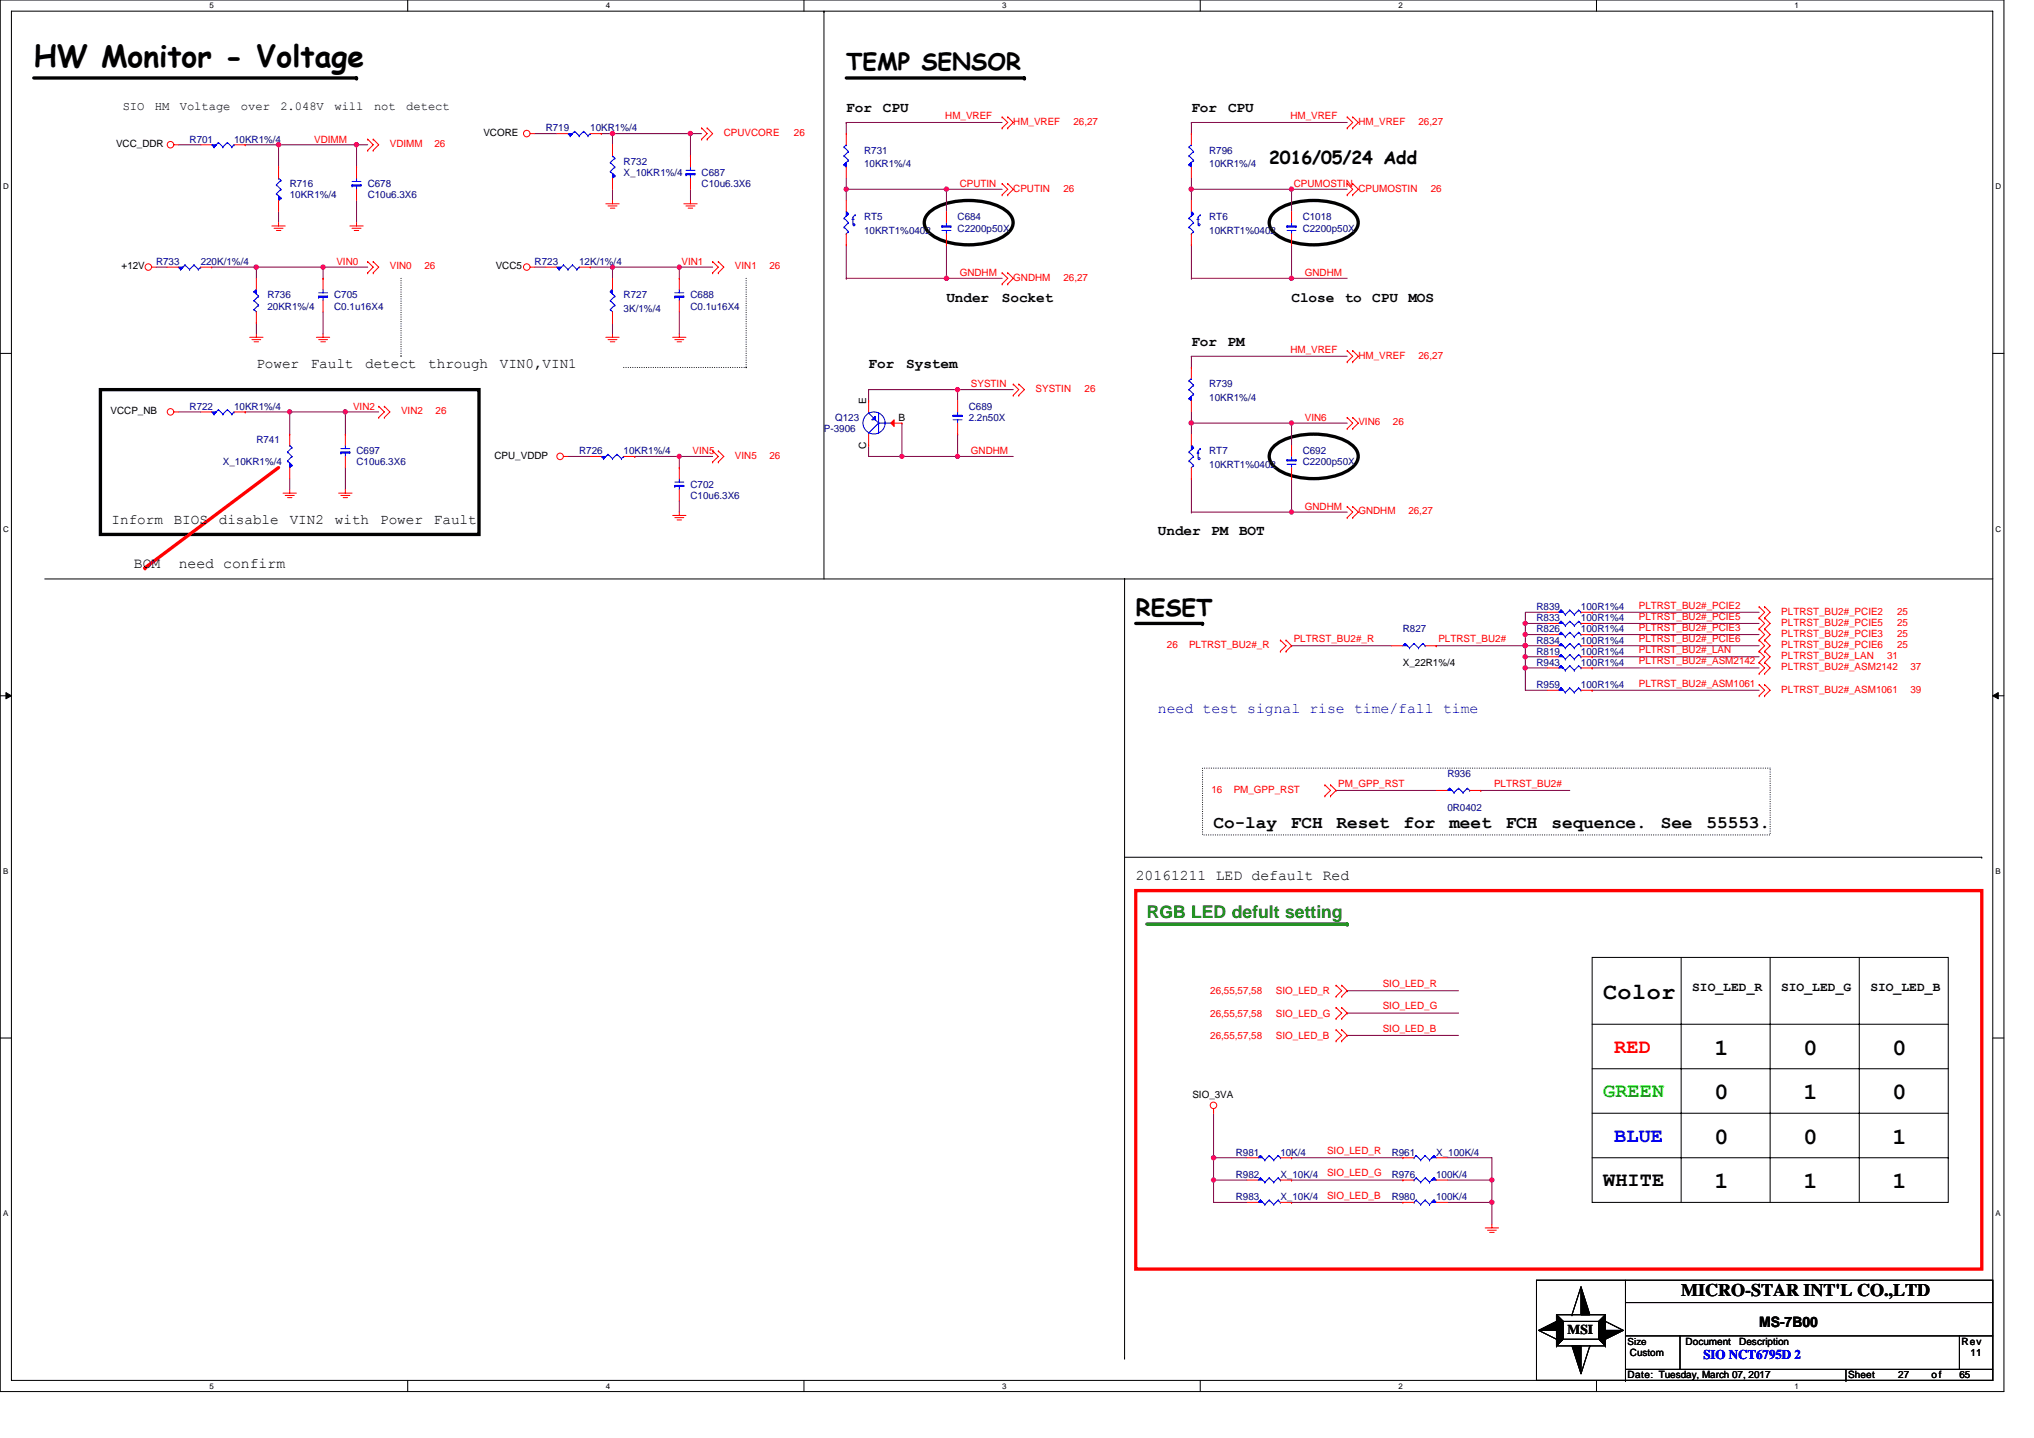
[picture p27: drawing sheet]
<svg xmlns="http://www.w3.org/2000/svg" width="297mm" height="210mm" viewBox="0 0 297 210" stroke-linecap="round" stroke-linejoin="round" font-family="sans-serif">
<defs><g id="words">
<text font-size="4.4" x="4.9" y="9.7">HW Monitor - Voltage</text>
<g font-size="3.4">
<text x="123.6" y="10.3">TEMP SENSOR</text>
<text x="165.9" y="89.9">RESET</text>
<text x="234.1" y="145.9">Color</text>
<text x="250.4" y="154">1</text>
<text x="263.4" y="154">0</text>
<text x="276.4" y="154">0</text>
<text x="250.4" y="160.5">0</text>
<text x="263.4" y="160.5">1</text>
<text x="276.4" y="160.5">0</text>
<text x="250.4" y="167">0</text>
<text x="263.4" y="167">0</text>
<text x="276.4" y="167">1</text>
<text x="250.4" y="173.5">1</text>
<text x="263.4" y="173.5">1</text>
<text x="276.4" y="173.5">1</text>
</g>
<text font-size="3" fill="#f00" x="235.8" y="153.7">RED</text>
<text font-size="3" fill="#0f0" x="234.1" y="160.2">GREEN</text>
<text font-size="3" fill="#00f" x="235.8" y="166.7">BLUE</text>
<text font-size="3" x="234.1" y="173.2">WHITE</text>
<g font-size="2.6">
<text x="185.4" y="24">2016/05/24 Add</text>
<text x="177.2" y="120.8">Co-lay</text>
<text x="188.5" y="120.8">FCH</text>
<text x="195.2" y="120.8">Reset</text>
<text x="205" y="120.8">for</text>
<text x="211.7" y="120.8">meet</text>
<text x="219.9" y="120.8">FCH</text>
<text x="226.6" y="120.8">sequence.</text>
<text x="242.5" y="120.8">See</text>
<text x="249.2" y="120.8">55553.</text>
<text x="245.5" y="189.3">MICRO-STAR INT'L CO.,LTD</text>
</g>
<text font-size="2.6" fill="#008000" x="167.5" y="134.1">RGB LED defult setting</text>
<g font-size="2.2">
<text x="19.6" y="83">BOM</text>
<text x="26.1" y="83">need confirm</text>
<text x="165.9" y="128.5">20161211 LED default Red</text>
</g>
<text font-size="2.2" fill="#00f" x="169.1" y="104.1">need test signal rise time/fall time</text>
<g font-size="2.1">
<text x="123.6" y="16.4">For</text>
<text x="128.9" y="16.4">CPU</text>
<text x="174" y="16.4">For</text>
<text x="179.3" y="16.4">CPU</text>
<text x="138.2" y="44">Under</text>
<text x="146.3" y="44">Socket</text>
<text x="188.6" y="44">Close</text>
<text x="196.4" y="44">to</text>
<text x="200.4" y="44">CPU</text>
<text x="205.7" y="44">MOS</text>
<text x="37.4" y="53.7">Power</text>
<text x="45.4" y="53.7">Fault</text>
<text x="53.3" y="53.7">detect</text>
<text x="62.5" y="53.7">through</text>
<text x="73" y="53.7">VIN0,VIN1</text>
<text x="126.8" y="53.8">For</text>
<text x="132.4" y="53.8">System</text>
<text x="174" y="50.5">For</text>
<text x="179.3" y="50.5">PM</text>
<text x="16.3" y="76.5">Inform</text>
<text x="25.4" y="76.5">BIOS</text>
<text x="32" y="76.5">disable</text>
<text x="42.3" y="76.5">VIN2</text>
<text x="48.9" y="76.5">with</text>
<text x="55.5" y="76.5">Power</text>
<text x="63.4" y="76.5">Fault</text>
<text x="169.1" y="78.2">Under</text>
<text x="176.9" y="78.2">PM</text>
<text x="181" y="78.2">BOT</text>
<text x="256.9" y="193.8">MS-7B00</text>
</g>
<text font-size="2" x="228.9" y="194.8">MSI</text>
<g font-size="1.9">
<text x="247.1" y="144.7">SIO_LED_R</text>
<text x="260.1" y="144.7">SIO_LED_G</text>
<text x="273.1" y="144.7">SIO_LED_B</text>
</g>
<text font-size="1.9" fill="#00f" x="248.8" y="198.5">SIO NCT6795D 2</text>
<g font-size="1.8">
<text x="17.9" y="16">SIO</text>
<text x="22.6" y="16">HM</text>
<text x="26.3" y="16">Voltage</text>
<text x="35.2" y="16">over</text>
<text x="40.9" y="16">2.048V</text>
<text x="48.8" y="16">will</text>
<text x="54.6" y="16">not</text>
<text x="59.3" y="16">detect</text>
</g>
<g font-size="1.5" fill="#f00">
<text x="138" y="17.4">HM_VREF</text>
<text x="188.4" y="17.4">HM_VREF</text>
<text x="45.9" y="20.8">VDIMM</text>
<text x="56.9" y="21.5">VDIMM</text>
<text x="63.4" y="21.5">26</text>
<text x="105.7" y="19.9">CPUVCORE</text>
<text x="115.9" y="19.9">26</text>
<text x="148" y="18.2">HM_VREF</text>
<text x="156.8" y="18.2">26,27</text>
<text x="198.4" y="18.2">HM_VREF</text>
<text x="207.2" y="18.2">26,27</text>
<text x="140.2" y="27.3">CPUTIN</text>
<text x="148" y="28">CPUTIN</text>
<text x="155.3" y="28">26</text>
<text x="188.9" y="27.3">CPUMOSTIN</text>
<text x="198.4" y="28">CPUMOSTIN</text>
<text x="208.9" y="28">26</text>
<text x="49.1" y="38.7">VIN0</text>
<text x="56.9" y="39.3">VIN0</text>
<text x="62" y="39.3">26</text>
<text x="99.5" y="38.7">VIN1</text>
<text x="107.3" y="39.3">VIN1</text>
<text x="112.4" y="39.3">26</text>
<text x="140.2" y="40.3">GNDHM</text>
<text x="148" y="41">GNDHM</text>
<text x="155.3" y="41">26,27</text>
<text x="190.6" y="40.3">GNDHM</text>
<text x="188.4" y="51.5">HM_VREF</text>
<text x="198.4" y="52.4">HM_VREF</text>
<text x="207.2" y="52.4">26,27</text>
<text x="51.6" y="59.8">VIN2</text>
<text x="141.8" y="56.6">SYSTIN</text>
<text x="151.2" y="57.2">SYSTIN</text>
<text x="158.4" y="57.2">26</text>
<text x="58.6" y="60.5">VIN2</text>
<text x="63.6" y="60.5">26</text>
<text x="190.6" y="61.5">VIN6</text>
<text x="198.4" y="62.1">VIN6</text>
<text x="203.4" y="62.1">26</text>
<text x="101.2" y="66.3">VIN5</text>
<text x="107.3" y="67">VIN5</text>
<text x="112.4" y="67">26</text>
<text x="141.8" y="66.3">GNDHM</text>
<text x="190.6" y="74.5">GNDHM</text>
<text x="198.4" y="75.1">GNDHM</text>
<text x="205.7" y="75.1">26,27</text>
<text x="239.3" y="88.9">PLTRST_BU2#_PCIE2</text>
<text x="260.1" y="89.7">PLTRST_BU2#_PCIE2</text>
<text x="277" y="89.7">25</text>
<text x="170.4" y="94.6">26</text>
<text x="173.6" y="94.6">PLTRST_BU2#_R</text>
<text x="188.9" y="93.8">PLTRST_BU2#_R</text>
<text x="210.1" y="93.8">PLTRST_BU2#</text>
<text x="239.3" y="95.4">PLTRST_BU2#_LAN</text>
<text x="239.3" y="93.8">PLTRST_BU2#_PCIE6</text>
<text x="239.3" y="92.1">PLTRST_BU2#_PCIE3</text>
<text x="239.3" y="90.5">PLTRST_BU2#_PCIE5</text>
<text x="260.1" y="94.6">PLTRST_BU2#_PCIE6</text>
<text x="260.1" y="93">PLTRST_BU2#_PCIE3</text>
<text x="260.1" y="91.4">PLTRST_BU2#_PCIE5</text>
<text x="277" y="94.6">25</text>
<text x="277" y="93">25</text>
<text x="277" y="91.4">25</text>
<text x="239.3" y="100.3">PLTRST_BU2#_ASM1061</text>
<text x="239.3" y="97">PLTRST_BU2#_ASM2142</text>
<text x="260.1" y="101.1">PLTRST_BU2#_ASM1061</text>
<text x="260.1" y="97.9">PLTRST_BU2#_ASM2142</text>
<text x="260.1" y="96.2">PLTRST_BU2#_LAN</text>
<text x="275.6" y="96.2">31</text>
<text x="279" y="101.1">39</text>
<text x="279" y="97.9">37</text>
<text x="176.9" y="115.8">16</text>
<text x="180.2" y="115.8">PM_GPP_RST</text>
<text x="195.4" y="114.9">PM_GPP_RST</text>
<text x="218.2" y="114.9">PLTRST_BU2#</text>
<text x="176.7" y="145.2">26,55,57,58</text>
<text x="176.7" y="148.4">26,55,57,58</text>
<text x="186.3" y="145.2">SIO_LED_R</text>
<text x="186.3" y="148.4">SIO_LED_G</text>
<text x="201.9" y="144.1">SIO_LED_R</text>
<text x="201.9" y="147.4">SIO_LED_G</text>
<text x="176.7" y="151.7">26,55,57,58</text>
<text x="186.3" y="151.7">SIO_LED_B</text>
<text x="201.9" y="150.7">SIO_LED_B</text>
<text x="193.8" y="168.5">SIO_LED_R</text>
<text x="193.8" y="171.8">SIO_LED_G</text>
<text x="193.8" y="175">SIO_LED_B</text>
</g>
<g font-size="1.5">
<text x="17" y="21.5">VCC_DDR</text>
<text x="70.6" y="19.9">VCORE</text>
<text x="17.8" y="39.3">+12V</text>
<text x="72.4" y="39.3">VCC5</text>
<text x="126.5" y="59" transform="rotate(-90 126.5 59)">E</text>
<text x="16.1" y="60.5">VCCP_NB</text>
<text x="126.5" y="65.6" transform="rotate(-90 126.5 65.6)">C</text>
<text x="131.2" y="61.4">B</text>
<text x="72.2" y="67">CPU_VDDP</text>
<text x="204.9" y="97.2">X_22R1%/4</text>
<text x="174.1" y="160.3">SIO_3VA</text>
<text x="246.2" y="196.4">Document</text>
<text x="254" y="196.4">Description</text>
<text x="286.5" y="196.4">Rev</text>
<text x="237.7" y="201.3">Date: Tuesday, March 07, 2017</text>
<text x="238" y="198">Custom</text>
<text x="269.9" y="201.3">Sheet</text>
<text x="277.2" y="201.3">27</text>
<text x="282.1" y="201.3">of</text>
<text x="286.1" y="201.3">65</text>
<text x="287.8" y="198">11</text>
</g>
<g font-size="1.5" fill="#000080">
<text x="27.7" y="20.8">R701</text>
<text x="34.2" y="20.8">10KR1%/4</text>
<text x="79.7" y="19.2">R719</text>
<text x="86.2" y="19.2">10KR1%/4</text>
<text x="126.2" y="22.5">R731</text>
<text x="176.6" y="22.5">R796</text>
<text x="42.3" y="27.3">R716</text>
<text x="42.3" y="29">10KR1%/4</text>
<text x="53.7" y="27.3">C678</text>
<text x="53.7" y="29">C10u6.3X6</text>
<text x="91.1" y="24.1">R732</text>
<text x="91.1" y="25.7">X_10KR1%/4</text>
<text x="102.5" y="25.7">C687</text>
<text x="102.5" y="27.3">C10u6.3X6</text>
<text x="126.2" y="24.4">10KR1%/4</text>
<text x="176.6" y="24.4">10KR1%/4</text>
<text x="126.2" y="32.2">RT5</text>
<text x="126.2" y="34.2">10KRT1%0402</text>
<text x="139.8" y="32.2">C684</text>
<text x="139.8" y="33.8">C2200p50X</text>
<text x="176.6" y="32.2">RT6</text>
<text x="176.6" y="34.2">10KRT1%0402</text>
<text x="190.2" y="32.2">C1018</text>
<text x="190.2" y="33.8">C2200p50X</text>
<text x="22.8" y="38.7">R733</text>
<text x="29.3" y="38.7">220K/1%/4</text>
<text x="78.1" y="38.7">R723</text>
<text x="84.6" y="38.7">12K/1%/4</text>
<text x="39" y="43.6">R736</text>
<text x="39" y="45.2">20KR1%/4</text>
<text x="48.8" y="43.6">C705</text>
<text x="48.8" y="45.2">C0.1u16X4</text>
<text x="91.1" y="43.6">R727</text>
<text x="91.1" y="45.5">3K/1%/4</text>
<text x="100.8" y="43.6">C688</text>
<text x="100.8" y="45.2">C0.1u16X4</text>
<text x="27.7" y="59.8">R722</text>
<text x="34.2" y="59.8">10KR1%/4</text>
<text x="141.5" y="59.8">C689</text>
<text x="176.6" y="56.6">R739</text>
<text x="176.6" y="58.5">10KR1%/4</text>
<text x="37.4" y="64.7">R741</text>
<text x="120.3" y="63.1">P-3906</text>
<text x="122" y="61.5">Q123</text>
<text x="141.5" y="61.5">2.2n50X</text>
<text x="32.6" y="68">X_10KR1%/4</text>
<text x="52.1" y="66.3">C697</text>
<text x="52.1" y="68">C10u6.3X6</text>
<text x="84.6" y="66.3">R726</text>
<text x="91.1" y="66.3">10KR1%/4</text>
<text x="100.8" y="71.2">C702</text>
<text x="176.6" y="66.3">RT7</text>
<text x="176.6" y="68.3">10KRT1%0402</text>
<text x="190.2" y="66.3">C692</text>
<text x="190.2" y="68">C2200p50X</text>
<text x="100.8" y="72.8">C10u6.3X6</text>
<text x="224.4" y="89.1">R839</text>
<text x="230.9" y="89.1">100R1%4</text>
<text x="204.9" y="92.4">R827</text>
<text x="224.4" y="94">R834</text>
<text x="224.4" y="90.7">R833</text>
<text x="224.4" y="95.6">R819</text>
<text x="224.4" y="92.4">R826</text>
<text x="230.9" y="94">100R1%4</text>
<text x="230.9" y="90.7">100R1%4</text>
<text x="230.9" y="95.6">100R1%4</text>
<text x="230.9" y="92.4">100R1%4</text>
<text x="224.4" y="100.5">R959</text>
<text x="224.4" y="97.2">R943</text>
<text x="230.9" y="100.5">100R1%4</text>
<text x="230.9" y="97.2">100R1%4</text>
<text x="211.4" y="113.5">R936</text>
<text x="211.4" y="118.4">0R0402</text>
<text x="180.5" y="168.8">R981</text>
<text x="180.5" y="172">R982</text>
<text x="187" y="168.8">10K/4</text>
<text x="187" y="172">X_10K/4</text>
<text x="203.2" y="168.8">R961</text>
<text x="203.2" y="172">R976</text>
<text x="209.7" y="168.8">X_100K/4</text>
<text x="209.7" y="172">100K/4</text>
<text x="180.5" y="175.3">R983</text>
<text x="187" y="175.3">X_10K/4</text>
<text x="203.2" y="175.3">R980</text>
<text x="209.7" y="175.3">100K/4</text>
</g>
<text font-size="1.4" x="237.7" y="196.3">Size</text>
<g font-size="1.2">
<text x="30.6" y="1.2">5</text>
<text x="88.5" y="1.2">4</text>
<text x="146.3" y="1.2">3</text>
<text x="204.2" y="1.2">2</text>
<text x="262.1" y="1.2">1</text>
<text x=".5" y="27.6">D</text>
<text x="291.4" y="27.6">D</text>
<text x=".5" y="77.6">C</text>
<text x="291.4" y="77.6">C</text>
<text x=".5" y="127.6">B</text>
<text x="291.4" y="127.6">B</text>
<text x=".5" y="177.6">A</text>
<text x="291.4" y="177.6">A</text>
<text x="30.6" y="202.8">5</text>
<text x="88.5" y="202.8">4</text>
<text x="146.3" y="202.8">3</text>
<text x="204.2" y="202.8">2</text>
<text x="262.1" y="202.8">1</text>
</g>
</g></defs>
<path d="M0 0h292.6v203.2h-292.6zM1.7 1.6h289.3v200h-289.3z" fill="none" stroke="#000" stroke-width=".15"/>
<g fill="#fff">
<path d="M30.6 .2h.6v1.3h-.6z"/>
<path d="M30.6 201.8h.6v1.3h-.6z"/>
</g>
<path d="M59.5 0v1.6M59.5 201.6v1.6" fill="none" stroke="#000" stroke-width=".15"/>
<g fill="#fff">
<path d="M88.5 .2h.6v1.3h-.6z"/>
<path d="M88.5 201.8h.6v1.3h-.6z"/>
</g>
<path d="M117.4 0v1.6M117.4 201.6v1.6" fill="none" stroke="#000" stroke-width=".15"/>
<g fill="#fff">
<path d="M146.3 .2h.7v1.3h-.7z"/>
<path d="M146.3 201.8h.7v1.3h-.7z"/>
</g>
<path d="M175.3 0v1.6M175.3 201.6v1.6" fill="none" stroke="#000" stroke-width=".15"/>
<g fill="#fff">
<path d="M204.2 .2h.6v1.3h-.6z"/>
<path d="M204.2 201.8h.6v1.3h-.6z"/>
</g>
<path d="M233.1 0v1.6M233.1 201.6v1.6" fill="none" stroke="#000" stroke-width=".15"/>
<g fill="#fff">
<path d="M262.1 .2h.6v1.3h-.6z"/>
<path d="M262.1 201.8h.6v1.3h-.6z"/>
<path d="M.5 26.6h.8v1.3h-.8z"/>
<path d="M291.4 26.6h.9v1.3h-.9z"/>
<path d="M.5 76.6h.8v1.3h-.8z"/>
<path d="M291.4 76.6h.9v1.3h-.9z"/>
</g>
<path d="M0 51.6h1.7M291 51.6h1.6" fill="none" stroke="#000" stroke-width=".15"/>
<g fill="#fff">
<path d="M.5 126.6h.7v1.3h-.7z"/>
<path d="M291.4 126.6h.8v1.3h-.8z"/>
</g>
<path d="M0 101.6h1.7M291 101.6h1.6" fill="none" stroke="#000" stroke-width=".15"/>
<path d="M.9 101.1l.8 .5-.8 .4zM291 101.6l.8-.5v.9z" fill="#000" stroke="#000" stroke-width=".15"/>
<g fill="#fff">
<path d="M.5 176.6h.7v1.2h-.7z"/>
<path d="M291.4 176.6h.8v1.2h-.8z"/>
</g>
<g fill="none" stroke="#000" stroke-width=".15">
<path d="M120.3 1.6h.1M120.3 1.6v82.9M6.5 84.5h157.7M164.2 84.5v113.8M164.2 84.5h126.8M164.2 84.5h.1M164.2 125.2h125.2M232.5 139.8h52v35.8h-52zM245.5 139.8v35.8M258.5 139.8v35.8M271.5 139.8v35.8M289.4 125.2h.1"/>
<path d="M0 151.6h1.7M232.5 149.6h52M232.5 156.1h52M291 151.6h1.6M232.5 162.6h52M232.5 169.1h52M284.5 169.1h.1M164.2 198.3h.1M224.4 186.9h66.6v14.7h-66.6zM224.7 194.3l2.6 1.3M227.3 192h7.2v4.5h-7.2zM227.3 195.6h.1"/>
<path d="M227.3 196.5h.1M227.3 192l1 1M228.3 195.6l-1 .9M228.3 193h.1M228.3 193h5.2v2.6h-5.2zM229.6 192h.1M230.9 187.9l-1.3 4.1M232.2 196.5h.1M232.2 196.5l-1.3 4.1M233.5 195.6l1 .9M234.5 192h.1M234.5 193h.1"/>
<path d="M234.5 192l-1 1M234.5 193l2.6 1.3M234.5 196.5h.1M237.4 190.2h53.6M237.4 195.1h53.6M237.4 186.9v14.7M237.4 200h53.6M245.3 195.1v4.9M269.6 200v1.6M286.1 195.1v4.9M237.4 201.6h.1M269.6 201.6h.1"/>
</g>
<path d="M4.9 11.4h47.2M52.1 11.4h.1M123.6 11.4h26M149.6 11.4h.1M135.9 30.9a10.5 10.5 0 0 1 8.8-1.2 4.7 4.7 0 0 1 3.1 2.2 1.96 1.96 0 0 1-.7 2.2 10.5 10.5 0 0 1-8.9 1.2 4.7 4.7 0 0 1-3.1-2.2 1.98 1.98 0 0 1 .8-2.2zM186.2 30.9a10.5 10.5 0 0 1 8.9-1.2 4.7 4.7 0 0 1 3.1 2.2 1.96 1.96 0 0 1-.7 2.2 10.5 10.5 0 0 1-8.9 1.2 4.7 4.7 0 0 1-3.1-2.2 1.98 1.98 0 0 1 .7-2.2zM14.7 56.9h55.3v21.1h-55.3zM186.2 65a10.5 10.5 0 0 1 8.9-1.2 4.7 4.7 0 0 1 3.1 2.2 1.99 1.99 0 0 1-.7 2.3 10.5 10.5 0 0 1-8.9 1.1 4.7 4.7 0 0 1-3.1-2.2 1.98 1.98 0 0 1 .7-2.2zM165.9 91h9.7M175.6 91h.1" fill="none" stroke="#000" stroke-width=".49"/>
<path d="M58.6 40.6v11.4M58.6 52h.1M91.1 53.7h17.9M109 53.7h.1M109 40.6v13.1M175.6 112.2h82.9v9.7h-82.9z" fill="none" stroke="#000" stroke-width=".15" stroke-dasharray="0 .3"/>
<path d="M167.5 134.9h29.2M196.7 134.9h.1" fill="none" stroke="#008000" stroke-width=".49"/>
<path d="M40.7 68.3l-19.5 14.6M21.2 82.9h.1M165.9 130h123.5v55.3h-123.5z" fill="none" stroke="#f00" stroke-width=".49"/>
<g fill="none" stroke="#800040" stroke-width=".15">
<path d="M78.1 19.5h3.2M87.8 19.5h1.6M89.4 19.5h.1M89.4 19.5v1.6M89.4 19.5h11.4M100.8 19.5h1.7M100.8 19.5v3.3M123.6 17.9v1.6M123.6 17.9h.1M123.6 17.9h22.7M174 17.9v1.6M174 17.9h.1"/>
<path d="M174 17.9h22.7M22.8 39h1.6M26.1 21.1h3.2M30.9 39h6.5v1.6M35.8 21.1h4.9M37.4 39h.1M40.7 21.1v3.3M40.7 30.9v1.6M40.7 21.1h.1M40.7 21.1h11.4M47.2 39h.1M47.2 39v1.6"/>
<path d="M52.1 29.3v3.2M52.1 21.1h.1M52.1 21.1v3.3M52.1 21.1h1.6M53.7 39h-16.3M78.1 39h1.6M86.2 39h3.2v1.6M89.4 39h.1M89.4 27.6v1.7M89.4 39h9.8M99.2 39v1.6M99.2 39h4.9"/>
<path d="M100.8 27.6v1.7M123.6 35.8v4.8M123.6 27.6h14.6v3.3M123.6 27.6h.1M123.6 27.6v1.7M123.6 26v1.6M138.2 35.8v4.8M138.2 27.6h.1M138.2 27.6h8.1M174 26v1.6M174 35.8v4.8M174 27.6v1.7"/>
<path d="M174 27.6h14.6v3.3M174 27.6h.1M188.6 35.8v4.8M188.6 27.6h8.1M37.4 47.1v1.7M47.2 45.5v3.3M89.4 47.1v1.7M99.2 45.5v3.3M123.6 40.6h.1M123.6 40.6h22.7M138.2 40.6h.1M139.8 56.9h-13v1.6"/>
<path d="M139.8 56.9v1.6M139.8 56.9h.1M139.8 56.9h8.2M174 52v1.7M174 52h.1M174 52h22.7M174 40.6h.1M174 40.6h22.7M188.6 40.6h.1M26.1 60.2h3.2M35.8 60.2h.1M35.8 60.2h6.5"/>
<path d="M42.3 60.2h8.1M42.3 69.9v1.6M42.3 60.2v3.2M50.4 60.2v3.2M50.4 68.3v3.2M50.4 60.2h.1M50.4 60.2h4.9M82.9 66.7h3.3M92.7 66.7h.1M92.7 66.7h11.4M99.2 66.7v1.6M99.2 73.2v1.6"/>
<path d="M99.2 66.7h.1M126.8 65v1.7h4.9M131.7 66.7h.1M131.7 66.7h16.3M131.7 61.8v4.9M139.8 66.7h.1M139.8 63.4h.1M139.8 63.4v3.3M174 61.8v1.6M174 60.2v1.6M174 74.8h.1M174 69.9v4.9"/>
<path d="M174 61.8h14.6v3.2M174 61.8h.1M174 74.8h22.7M188.6 74.8h.1M188.6 69.9v4.9M188.6 61.8h.1M188.6 61.8h8.1M188.6 94.3h.1M188.6 94.3h14.6M209.7 94.3h16.3M209.7 94.3h.1M222.8 97.5h3.2"/>
<path d="M222.8 95.9h3.2M222.8 92.7h3.2M222.8 91h3.2M222.8 91h.1M222.8 97.5v3.3h3.2M222.8 95.9h.1M222.8 94.3h.1M222.8 92.7v1.6M222.8 92.7h.1M222.8 91v1.7M222.8 94.3v3.2M226 89.4h-3.2v1.6"/>
<path d="M232.5 97.5h.1M232.5 94.3h.1M232.5 89.4h.1M232.5 97.5h24.4M232.5 94.3h24.4M232.5 89.4h24.4M232.5 95.9h.1M232.5 91h.1M232.5 95.9h24.4M232.5 91h24.4M232.5 92.7h.1M232.5 92.7h24.4"/>
<path d="M195.1 115.4h.1M195.1 115.4h14.6M216.3 115.4h.1M216.3 115.4h13M232.5 100.8h.1M232.5 100.8h24.4M196.7 147.9h.1M196.7 151.2h.1M196.7 147.9h16.3M196.7 151.2h16.3M196.7 144.7h.1M196.7 144.7h16.3"/>
<path d="M177.2 169.1h.1M177.2 162.6v6.5M177.2 172.3v3.3h4.9M177.2 172.3h.1M177.2 169.1v3.2M177.2 169.1h4.9M177.2 172.3h4.9M188.6 172.3h.1M188.6 175.6h.1M188.6 172.3h16.3M188.6 175.6h16.3M188.6 169.1h.1"/>
<path d="M188.6 169.1h16.3M211.4 169.1h6.5v3.2M211.4 175.6h6.5M211.4 172.3h6.5M217.9 172.3h.1M217.9 175.6v3.2M217.9 172.3v3.3"/>
</g>
<g fill="#f0f" stroke="#f0f" stroke-width=".15">
<circle cx="188.6" cy="40.6" r=".32"/>
<circle cx="222.7" cy="94.3" r=".32"/>
<circle cx="188.6" cy="27.6" r=".32"/>
<circle cx="174" cy="27.6" r=".32"/>
<circle cx="52" cy="21.1" r=".32"/>
<circle cx="40.7" cy="21.1" r=".32"/>
<circle cx="99.2" cy="66.6" r=".31"/>
<circle cx="99.2" cy="39" r=".32"/>
<circle cx="89.4" cy="39" r=".32"/>
<circle cx="47.2" cy="39" r=".32"/>
<circle cx="37.4" cy="39" r=".32"/>
<circle cx="100.8" cy="19.5" r=".32"/>
<circle cx="89.4" cy="19.5" r=".32"/>
<circle cx="222.7" cy="97.5" r=".32"/>
<circle cx="222.7" cy="95.9" r=".32"/>
<circle cx="138.2" cy="40.6" r=".32"/>
<circle cx="138.2" cy="27.6" r=".32"/>
<circle cx="123.6" cy="27.6" r=".32"/>
<circle cx="139.8" cy="56.9" r=".32"/>
<circle cx="139.8" cy="66.6" r=".31"/>
<circle cx="131.7" cy="66.6" r=".31"/>
<circle cx="222.7" cy="91" r=".31"/>
<circle cx="222.7" cy="92.6" r=".32"/>
<circle cx="42.3" cy="60.1" r=".32"/>
<circle cx="50.4" cy="60.1" r=".32"/>
<circle cx="188.6" cy="74.8" r=".31"/>
<circle cx="188.6" cy="61.8" r=".32"/>
<circle cx="174" cy="61.8" r=".32"/>
<circle cx="177.2" cy="169.1" r=".32"/>
<circle cx="217.9" cy="175.6" r=".32"/>
<circle cx="217.9" cy="172.3" r=".31"/>
<circle cx="177.2" cy="172.3" r=".31"/>
</g>
<g fill="none" stroke="#f00" stroke-width=".15">
<path d="M77.4 19.5h.7M81.3 19.5h1.6M86.2 19.5h1.6M87.8 19.5h.1M102.5 18.7h.1M102.5 18.7l.8 .8-.8 .8M103.3 18.7h.1M103.3 18.7l.8 .8-.8 .8M123.6 19.5h.1M123.6 19.5v1.6M146.3 18.7h.1M146.3 17.1h.1"/>
<path d="M146.3 17.1l.9 .8-.9 .8M147.2 18.7h.1M147.2 17.1h.1M147.2 17.1l.8 .8-.8 .8M174 19.5h.1M174 19.5v1.6M196.7 18.7h.1M196.7 17.1h.1M196.7 17.1l.8 .8-.8 .8M197.5 18.7h.1M197.5 17.1h.1M197.5 17.1l.9 .8-.9 .8"/>
<path d="M22.2 39h.6M24.4 39h1.7M25.4 21.1h.7M29.3 39h1.6M29.3 21.1h1.6M30.9 39h.1M34.2 21.1h1.6M35.8 21.1h.1M39.7 33h2M40 33.3h1.3M40.4 33.7h.6M40.7 32.5v.5"/>
<path d="M40.7 29.3v1.6M40.7 24.4h.1M40.7 24.4v1.6M51.1 33h1.9M51.4 33.3h1.3M51.7 33.7h.7M52.1 32.5v.5M52.1 27.6v1.7M52.1 24.4h.1M52.1 24.4v1.6M53.7 21.9h.1M53.7 20.3h.1"/>
<path d="M53.7 39.8h.1M53.7 38.2h.1M53.7 20.3l.8 .8-.8 .8M53.7 38.2l.8 .8-.8 .8M54.5 21.9h.1M54.5 20.3h.1M54.5 39.8h.1M54.5 38.2h.1M54.5 20.3l.8 .8-.8 .8M54.5 38.2l.8 .8-.8 .8M77.4 39h.7M79.7 39h1.6"/>
<path d="M84.6 39h1.6M86.2 39h.1M88.5 29.8h1.9M88.8 30.1h1.3M89.1 30.4h.7M89.4 29.3v.5M89.4 26v1.6M89.4 21.1h.1M89.4 21.1v1.7M99.9 29.8h1.9M100.2 30.1h1.3M100.5 30.4h.7"/>
<path d="M100.8 29.3v.5M100.8 26v1.6M100.8 22.8h.1M100.8 22.8v1.6M102.5 20.3h.1M103.3 20.3h.1M104.1 39.8h.1M104.1 38.2h.1M104.1 38.2l.8 .8-.8 .8M104.9 39.8h.1M104.9 38.2h.1M104.9 38.2l.8 .8-.8 .8"/>
<path d="M123.6 29.3v1.6M123.6 35.8h.1M123.6 24.4v1.6M123.6 34.1v1.7M138.2 30.9v1.6M138.2 35.8h.1M138.2 34.1v1.7M146.3 39.8h.1M146.3 28.4h.1M146.3 26.8h.1M146.3 39.8l.9 .8-.9 .9M146.3 26.8l.9 .8-.9 .8"/>
<path d="M147.2 39.8h.1M147.2 28.4h.1M147.2 26.8h.1M147.2 39.8l.8 .8-.8 .9M147.2 26.8l.8 .8-.8 .8M174 29.3v1.6M174 35.8h.1M174 24.4v1.6M174 34.1v1.7M188.6 30.9v1.6M188.6 35.8h.1M188.6 34.1v1.7"/>
<path d="M196.7 28.4h.1M196.7 26.8h.1M196.7 26.8l.8 .8-.8 .8M197.5 28.4h.1M197.5 26.8h.1M197.5 26.8l.9 .8-.9 .8M36.5 49.3h1.9M36.8 49.6h1.3M37.1 49.9h.7M37.4 40.6v1.7M37.4 47.1h.1M37.4 45.5v1.6"/>
<path d="M37.4 48.8v.5M46.2 49.3h2M46.5 49.6h1.3M46.9 49.9h.6M47.2 48.8v.5M47.2 43.9v1.6M47.2 40.6h.1M47.2 40.6v1.7M55.3 59.3h.1M55.3 59.3l.8 .9-.8 .8M56.1 59.3h.1M56.1 59.3l.8 .9-.8 .8"/>
<path d="M88.5 49.3h1.9M88.8 49.6h1.3M89.1 49.9h.7M89.4 40.6v1.7M89.4 47.1h.1M89.4 45.5v1.6M89.4 48.8v.5M98.2 49.3h2M98.5 49.6h1.4M98.9 49.9h.6M99.2 48.8v.5M99.2 43.9v1.6"/>
<path d="M99.2 40.6h.1M99.2 40.6v1.7M126.8 58.5h.1M126.8 58.5v1.7M139.8 58.5v1.7M146.3 41.5h.1M147.2 41.5h.1M148 57.7h.1M148 56.1h.1M148 56.1l.8 .8-.8 .8M148.8 57.7h.1M148.8 56.1h.1"/>
<path d="M148.8 56.1l.8 .8-.8 .8M174 58.5v1.7M174 53.7h.1M174 53.7v1.6M196.7 52.8h.1M196.7 51.2h.1M196.7 51.2l.8 .8-.8 .8M197.5 52.8h.1M197.5 51.2h.1M197.5 51.2l.9 .8-.9 .8M25.4 60.2h.7M29.3 60.2h1.6"/>
<path d="M34.2 60.2h1.6M35.8 60.2h.1M41.3 72h2M41.7 72.3h1.3M42 72.7h.6M42.3 71.5v.5M42.3 68.3v1.6M42.3 63.4h.1M42.3 63.4v1.6M49.5 72h1.9M49.8 72.3h1.3M50.1 72.7h.7"/>
<path d="M50.4 71.5v.5M50.4 66.7v1.6M50.4 63.4h.1M50.4 63.4v1.6M55.3 61h.1M56.1 61h.1M82.3 66.7h.6M86.2 66.7h1.6M91.1 66.7h1.6M92.7 66.7h.1M98.2 75.3h2M98.5 75.6h1.4"/>
<path d="M98.9 75.9h.6M99.2 74.8v.5M99.2 71.5v1.7M99.2 68.3h.1M99.2 68.3v1.6M104.1 67.5h.1M104.1 65.8h.1M104.1 65.8l.8 .9-.8 .8M104.9 67.5h.1M104.9 65.8h.1M104.9 65.8l.8 .9-.8 .8M126.8 65h.1"/>
<path d="M126.8 63.4v1.6M130.1 61.8h1.6M131.7 61.8h.1M139.8 63.4h.1M139.8 61.8v1.6M174 63.4v1.6M174 69.9h.1M174 68.3v1.6M188.6 65v1.7M188.6 69.9h.1M188.6 68.3v1.6M196.7 75.6h.1"/>
<path d="M196.7 74h.1M196.7 62.6h.1M196.7 61h.1M196.7 74l.8 .8-.8 .8M196.7 61l.8 .8-.8 .8M197.5 75.6h.1M197.5 74h.1M197.5 62.6h.1M197.5 61h.1M197.5 74l.9 .8-.9 .8M197.5 61l.9 .8-.9 .8M187 95.1h.1"/>
<path d="M187 93.5h.1M187 93.5l.8 .8-.8 .8M187.8 93.5h.1M187.8 95.1h.1M187.8 93.5l.8 .8-.8 .8M203.2 94.3h1.7M208.1 94.3h1.6M209.7 94.3h.1M226 94.3h1.6M226 91h1.6M226 95.9h1.6M226 92.7h1.6"/>
<path d="M226 89.4h1.6M226 97.5h1.6M230.9 94.3h1.6M230.9 91h1.6M230.9 95.9h1.6M230.9 92.7h1.6M230.9 89.4h1.6M230.9 97.5h1.6M232.5 94.3h.1M232.5 91h.1M232.5 95.9h.1M232.5 92.7h.1"/>
<path d="M232.5 89.4h.1M232.5 97.5h.1M256.9 100h.1M256.9 96.7h.1M256.9 98.4h.1M256.9 95.1h.1M256.9 93.5h.1M256.9 91.8h.1M256.9 90.2h.1M256.9 88.6h.1M256.9 100l.8 .8-.8 .8M256.9 96.7l.8 .8-.8 .9"/>
<path d="M256.9 95.1l.8 .8-.8 .8M256.9 93.5l.8 .8-.8 .8M256.9 91.8l.8 .9-.8 .8M256.9 90.2l.8 .8-.8 .8M256.9 88.6l.8 .8-.8 .8M257.7 100h.1M257.7 96.7h.1M257.7 98.4h.1M257.7 95.1h.1M257.7 93.5h.1M257.7 91.8h.1M257.7 90.2h.1"/>
<path d="M257.7 88.6h.1M257.7 100l.8 .8-.8 .8M257.7 96.7l.8 .8-.8 .9M257.7 95.1l.8 .8-.8 .8M257.7 93.5l.8 .8-.8 .8M257.7 91.8l.8 .9-.8 .8M257.7 90.2l.8 .8-.8 .8M257.7 88.6l.8 .8-.8 .8M193.5 116.2h.1M193.5 114.6h.1M193.5 114.6l.8 .8-.8 .8M194.3 114.6h.1"/>
<path d="M194.3 116.2h.1M194.3 114.6l.8 .8-.8 .8M209.7 115.4h1.7M214.6 115.4h1.7M216.3 115.4h.1M226 100.8h1.6M230.9 100.8h1.6M232.5 100.8h.1M256.9 101.6h.1M257.7 101.6h.1M195.1 145.5h.1M195.1 143.9h.1"/>
<path d="M195.1 148.7h.1M195.1 147.1h.1M195.1 152h.1M195.1 150.4h.1M195.1 143.9l.8 .8-.8 .8M195.1 147.1l.8 .8-.8 .8M195.1 150.4l.8 .8-.8 .8M195.9 143.9h.1M195.9 145.5h.1M195.9 147.1h.1M195.9 148.7h.1M195.9 150.4h.1"/>
<path d="M195.9 152h.1M195.9 143.9l.8 .8-.8 .8M195.9 147.1l.8 .8-.8 .8M195.9 150.4l.8 .8-.8 .8M177.2 161.9v.7M182.1 169.1h1.6M182.1 172.3h1.6M182.1 175.6h1.6M187 169.1h1.6M187 172.3h1.6M187 175.6h1.6M188.6 169.1h.1"/>
<path d="M188.6 172.3h.1M188.6 175.6h.1M204.9 169.1h.1M204.9 172.3h.1M204.9 175.6h.1M204.9 169.1h1.6M204.9 172.3h1.6M204.9 175.6h1.6M209.7 169.1h1.7M209.7 172.3h1.7M209.7 175.6h1.7M216.9 179.3h1.9"/>
<path d="M217.2 179.6h1.3M217.5 180h.7M217.9 178.8v.5"/>
<circle cx="76.9" cy="19.5" r=".48"/>
<circle cx="21.7" cy="39" r=".48"/>
<circle cx="24.9" cy="21.1" r=".48"/>
<circle cx="76.9" cy="39" r=".48"/>
<circle cx="24.9" cy="60.1" r=".48"/>
<circle cx="81.8" cy="66.6" r=".48"/>
<circle cx="177.2" cy="161.4" r=".48"/>
</g>
<g fill="#000" stroke="#000" stroke-width=".15">
<path d="M224.7 194.3l2.6-1.3v1.3zM230.9 187.9l1.3 4.1h-1.3zM234.5 194.3h2.6l-2.6 1.3zM229.6 196.5h1.3v4.1z"/>
<path d="M227.3 192l1 1v2.6l-1 .9z" fill-rule="evenodd"/>
<path d="M227.3 192l1 1v2.6l-1 .9z" fill-rule="evenodd"/>
<path d="M227.3 192l1 1v2.6l-1 .9z" fill-rule="evenodd"/>
<path d="M234.5 192v4.5l-1-.9v-2.6z" fill-rule="evenodd"/>
<path d="M234.5 192v4.5l-1-.9v-2.6z" fill-rule="evenodd"/>
<path d="M234.5 192v4.5l-1-.9v-2.6z" fill-rule="evenodd"/>
</g>
<g fill="none" stroke="#00f" stroke-width=".15">
<path d="M82.9 19.5l.4 .3M83.3 19.8h.1M83.9 19.2h.1M83.9 19.2l-.6 .6M83.9 19.2l.7 .6M84.6 19.8h.1M85.2 19.2h.1M85.2 19.2l-.6 .6M85.2 19.2l.7 .6M85.9 19.8h.1M86.2 19.5h.1M86.2 19.5l-.3 .3"/>
<path d="M26.1 39l.3 .3M26.4 39.3h.1M27 38.7h.1M27 38.7l-.6 .6M27 38.7l.7 .6M27.7 39.3h.1M28.3 38.7h.1M28.3 38.7l-.6 .6M28.3 38.7l.7 .6M29 39.3h.1M29.3 39h.1M29.3 39l-.3 .3"/>
<path d="M30.9 21.1l.4 .4M31.3 21.5h.1M31.9 20.8h.1M31.9 20.8l-.6 .7M31.9 20.8l.7 .7M32.6 21.5h.1M33.2 20.8h.1M33.2 20.8l-.6 .7M33.2 20.8l.7 .7M33.9 21.5h.1M34.2 21.1h.1M34.2 21.1l-.3 .4"/>
<path d="M40.4 28.3h.1M40.4 27h.1M40.4 28.3l.6 .6M40.4 27l.6 .6M40.7 26h.1M40.7 26l.3 .3M41 28.9h.1M41 27.6h.1M41 26.3h.1M41 28.9l-.3 .4M41 27.6l-.6 .7M41 26.3l-.6 .7"/>
<path d="M51.4 27h1.3v.2h-1.3zM51.4 26.5h1.3M51.4 27.2h.1M52.1 27.2v.4M52.1 26v.5M81.3 39l.4 .3M81.7 39.3h.1M82.3 38.7h.1M82.3 38.7l-.6 .6M82.3 38.7l.6 .6M82.9 39.3h.1M83.6 38.7h.1"/>
<path d="M83.6 38.7l-.7 .6M83.6 38.7l.6 .6M84.2 39.3h.1M84.6 39h.1M84.6 39l-.4 .3M89.1 25h.1M89.1 23.7h.1M89.1 25l.7 .7M89.1 23.7l.7 .7M89.4 22.8h.1M89.4 22.8l.4 .3M89.8 25.7h.1"/>
<path d="M89.8 24.4h.1M89.8 23.1h.1M89.8 25.7l-.4 .3M89.8 24.4l-.7 .6M89.8 23.1l-.7 .6M100.2 25.4h1.3v.1h-1.3zM100.2 24.9h1.3M100.2 25.5h.1M100.8 25.5v.5M100.8 24.4v.5M123.3 31.9h.1M123.3 33.2h.1"/>
<path d="M123.3 24.1h.1M123.3 22.8h.1M123.3 21.5h.1M123.3 31.9l.6 .6M123.3 33.2l.6 .6M123.3 24.1l.3 .3M123.3 22.8l.6 .6M123.3 21.5l.6 .6M123.6 34.1h.1M123.6 21.1h.1M123.6 30.9l.3 .3M123.6 21.1l-.3 .4"/>
<path d="M123.9 31.2h.1M123.9 32.5h.1M123.9 33.8h.1M123.9 23.4h.1M123.9 22.1h.1M123.9 31.2l-.6 .7M123.9 32.5l-.6 .7M123.9 33.8l-.3 .3M123.9 23.4l-.6 .7M123.9 22.1l-.6 .7M124.4 32h.3M124.9 31.4l-.3 .3v1"/>
<path d="M124.9 31.4h.1M137.6 33h1.3v.2h-1.3zM137.6 33.7h1.3M137.6 33h.1M138.2 32.5v.5M138.2 33.7v.4M173.6 31.9h.1M173.6 33.2h.1M173.6 24.1h.1M173.6 22.8h.1M173.6 21.5h.1M173.6 31.9l.7 .6"/>
<path d="M173.6 33.2l.7 .6M173.6 24.1l.4 .3M173.6 22.8l.7 .6M173.6 21.5l.7 .6M174 34.1h.1M174 21.1h.1M174 30.9l.3 .3M174 21.1l-.4 .4M174.3 31.2h.1M174.3 32.5h.1M174.3 33.8h.1M174.3 23.4h.1"/>
<path d="M174.3 22.1h.1M174.3 31.2l-.7 .7M174.3 32.5l-.7 .7M174.3 33.8l-.3 .3M174.3 23.4l-.7 .7M174.3 22.1l-.7 .7M174.8 32h.3M175.3 31.4l-.3 .3v1M175.3 31.4h.1M188 33h1.3v.2h-1.3zM188 33.7h1.3M188 33h.1"/>
<path d="M188.6 32.5v.5M188.6 33.7v.4M31.9 59.8h.1M31.9 59.8l-.6 .7M31.9 59.8l.7 .7M33.2 59.8h.1M33.2 59.8l-.6 .7M33.2 59.8l.7 .7M37.1 42.6h.1M37.1 43.9h.1M37.1 45.2h.1M37.1 42.6l.7 .6"/>
<path d="M37.1 43.9l.7 .7M37.1 45.2l.3 .3M37.4 45.5h.1M37.4 42.3l-.3 .3M37.8 43.2h.1M37.8 44.6h.1M37.8 43.2l-.7 .7M37.8 44.6l-.7 .6M46.5 43.2h1.3v.2h-1.3zM46.5 42.8h1.3M46.5 43.4h.1M47.2 43.4v.5"/>
<path d="M47.2 42.3v.5M89.1 42.6h.1M89.1 43.9h.1M89.1 45.2h.1M89.1 42.6l.7 .6M89.1 43.9l.7 .7M89.1 45.2l.3 .3M89.4 45.5h.1M89.4 42.3l-.3 .3M89.8 43.2h.1M89.8 44.6h.1M89.8 43.2l-.7 .7"/>
<path d="M89.8 44.6l-.7 .6M98.5 43.2h1.4v.2h-1.4zM98.5 42.8h1.4M98.5 43.4h.1M99.2 43.4v.5M99.2 42.3v.5M173.6 58.2h.1M173.6 56.9h.1M173.6 55.6h.1M173.6 58.2l.4 .3M173.6 56.9l.7 .7M173.6 55.6l.7 .6"/>
<path d="M174 55.3h.1M174 55.3l-.4 .3M174.3 57.6h.1M174.3 56.2h.1M174.3 57.6l-.7 .6M174.3 56.2l-.7 .7M30.9 60.2l.4 .3M31.3 60.5h.1M32.6 60.5h.1M33.9 60.5h.1M34.2 60.2h.1M34.2 60.2l-.3 .3"/>
<path d="M42 67.3h.1M42 66h.1M42 67.3l.6 .6M42 66l.6 .7M42.3 65h.1M42.3 65l.3 .4M42.6 67.9h.1M42.6 66.7h.1M42.6 65.4h.1M42.6 67.9l-.3 .4M42.6 66.7l-.6 .6M42.6 65.4l-.6 .6"/>
<path d="M49.8 66h1.3v.2h-1.3zM49.8 65.5h1.3M49.8 66.2h.1M50.4 66.2v.5M50.4 65v.5M87.8 66.7l.4 .3M88.2 67h.1M88.8 66.3h.1M88.8 66.3l-.6 .7M88.8 66.3l.6 .7M89.4 67h.1M90.1 66.3h.1"/>
<path d="M90.1 66.3l-.7 .7M90.1 66.3l.7 .7M90.8 67h.1M91.1 66.7h.1M91.1 66.7l-.3 .3M98.5 70.9h1.4v.1h-1.4zM98.5 70.4h1.4M98.5 71h.1M99.2 71v.5M99.2 69.9v.5M126.8 60.2v.1l1.5 1.5M127.3 61.3l.5-.5v.5z"/>
<path d="M127.8 60.8h.1M128.3 61.8h1.8M128.3 61.8l-1.5 1.4v.2M128.3 61.8h.1M128.3 60.3h.1M128.3 60.3v2.9M139.2 60.6h1.3v.2h-1.3zM139.2 61.3h1.3M139.2 60.6h.1M139.8 60.2v.4M139.8 61.3v.5M173.6 66h.1"/>
<path d="M173.6 67.3h.1M173.6 66l.7 .7M173.6 67.3l.7 .6M174 68.3h.1M174 65l.3 .4M174.3 65.4h.1M174.3 66.7h.1M174.3 67.9h.1M174.3 65.4l-.7 .6M174.3 66.7l-.7 .6M174.3 67.9l-.3 .4M174.8 66.2h.3"/>
<path d="M175.3 65.5l-.3 .3v1M175.3 65.5h.1M188 67.1h1.3v.2h-1.3zM188 67.8h1.3M188 67.1h.1M188.6 66.7v.4M188.6 67.8v.5M205.2 94h.1M205.2 94l-.3 .3M205.2 94l.6 .6M205.8 94.6h.1M206.5 94h.1"/>
<path d="M206.5 94l-.7 .6M206.5 94l.7 .6M207.2 94.6h.1M207.8 94h.1M207.8 94l-.6 .6M207.8 94l.3 .3M208.1 94.3h.1M228 94h.1M228 90.7h.1M228 95.6h.1M228 92.3h.1M228 89.1h.1"/>
<path d="M228 97.2h.1M228 94l-.4 .3M228 94l.6 .6M228 90.7l-.4 .3M228 90.7l.6 .7M228 95.6l-.4 .3M228 95.6l.6 .6M228 92.3l-.4 .4M228 92.3l.6 .7M228 89.1l-.4 .3M228 89.1l.6 .6M228 97.2l-.4 .3"/>
<path d="M228 97.2l.6 .7M228.6 94.6h.1M228.6 91.4h.1M228.6 96.2h.1M228.6 93h.1M228.6 89.7h.1M228.6 97.9h.1M229.3 94h.1M229.3 90.7h.1M229.3 95.6h.1M229.3 92.3h.1M229.3 89.1h.1"/>
<path d="M229.3 97.2h.1M229.3 94l-.7 .6M229.3 94l.6 .6M229.3 90.7l-.7 .7M229.3 90.7l.6 .7M229.3 95.6l-.7 .6M229.3 95.6l.6 .6M229.3 92.3l-.7 .7M229.3 92.3l.6 .7M229.3 89.1l-.7 .6M229.3 89.1l.6 .6M229.3 97.2l-.7 .7"/>
<path d="M229.3 97.2l.6 .7M229.9 94.6h.1M229.9 91.4h.1M229.9 96.2h.1M229.9 93h.1M229.9 89.7h.1M229.9 97.9h.1M230.5 94h.1M230.5 90.7h.1M230.5 95.6h.1M230.5 92.3h.1M230.5 89.1h.1"/>
<path d="M230.5 97.2h.1M230.5 94l-.6 .6M230.5 94l.4 .3M230.5 90.7l-.6 .7M230.5 90.7l.4 .3M230.5 95.6l-.6 .6M230.5 95.6l.4 .3M230.5 92.3l-.6 .7M230.5 92.3l.4 .4M230.5 89.1l-.6 .6M230.5 89.1l.4 .3M230.5 97.2l-.6 .7"/>
<path d="M230.5 97.2l.4 .3M230.9 94.3h.1M230.9 91h.1M230.9 95.9h.1M230.9 92.7h.1M230.9 89.4h.1M230.9 97.5h.1M211.7 115.1h.1M211.7 115.1l-.3 .3M211.7 115.1l.6 .6M212.3 115.7h.1M213 115.1h.1"/>
<path d="M213 115.1l-.7 .6M213 115.1l.7 .6M213.7 115.7h.1M214.3 115.1h.1M214.3 115.1l-.6 .6M214.3 115.1l.3 .3M214.6 115.4h.1M228 100.5h.1M228 100.5l-.4 .3M228 100.5l.6 .6M228.6 101.1h.1M229.3 100.5h.1"/>
<path d="M229.3 100.5l-.7 .6M229.3 100.5l.6 .6M229.9 101.1h.1M230.5 100.5h.1M230.5 100.5l-.6 .6M230.5 100.5l.4 .3M230.9 100.8h.1M184.1 168.7h.1M184.1 172h.1M184.1 175.2h.1M184.1 168.7l-.4 .4M184.1 168.7l.6 .7"/>
<path d="M184.1 172l-.4 .3M184.1 172l.6 .6M184.1 175.2l-.4 .4M184.1 175.2l.6 .7M184.7 169.4h.1M184.7 172.6h.1M184.7 175.9h.1M185.4 168.7h.1M185.4 172h.1M185.4 175.2h.1M185.4 168.7l-.7 .7M185.4 168.7l.6 .7"/>
<path d="M185.4 172l-.7 .6M185.4 172l.6 .6M185.4 175.2l-.7 .7M185.4 175.2l.6 .7M186 169.4h.1M186 172.6h.1M186 175.9h.1M186.7 168.7h.1M186.7 172h.1M186.7 175.2h.1M186.7 168.7l-.7 .7M186.7 168.7l.3 .4"/>
<path d="M186.7 172l-.7 .6M186.7 172l.3 .3M186.7 175.2l-.7 .7M186.7 175.2l.3 .4M187 169.1h.1M187 172.3h.1M187 175.6h.1M206.5 169.1h.1M206.5 172.3h.1M206.5 175.6h.1M206.8 168.7h.1M206.8 172h.1"/>
<path d="M206.8 175.2h.1M206.8 168.7l.7 .7M206.8 168.7l-.3 .4M206.8 172l.7 .6M206.8 172l-.3 .3M206.8 175.2l.7 .7M206.8 175.2l-.3 .4M207.5 169.4h.1M207.5 172.6h.1M207.5 175.9h.1M208.1 168.7h.1M208.1 172h.1"/>
<path d="M208.1 175.2h.1M208.1 168.7l.7 .7M208.1 168.7l-.6 .7M208.1 172l.7 .6M208.1 172l-.6 .6M208.1 175.2l.7 .7M208.1 175.2l-.6 .7M208.8 169.4h.1M208.8 172.6h.1M208.8 175.9h.1M209.4 168.7h.1M209.4 172h.1"/>
<path d="M209.4 175.2h.1M209.4 168.7l.3 .4M209.4 168.7l-.6 .7M209.4 172l.3 .3M209.4 172l-.6 .6M209.4 175.2l.3 .4M209.4 175.2l-.6 .7"/>
<circle cx="124.7" cy="32.8" r=".15"/>
<circle cx="175.1" cy="32.8" r=".15"/>
<circle cx="127.6" cy="61.8" r="1.61"/>
<circle cx="175.1" cy="67" r=".15"/>
</g>
<g fill="#00f" stroke="#00f" stroke-width=".15">
<path d="M184.1 168.7l.3 .4h-.7l.4-.4 .3 .4z" fill-rule="evenodd"/>
<path d="M37.1 42.6l.3-.3v.6z" fill-rule="evenodd"/>
<path d="M184.1 172l.3 .3h-.7l.4-.3 .3 .3z" fill-rule="evenodd"/>
<path d="M228 94l.3 .3h-.7l.4-.3 .3 .3z" fill-rule="evenodd"/>
<path d="M227.6 91l.4-.3 .3 .3-.3-.3 .3 .3z" fill-rule="evenodd"/>
<path d="M81.3 39h.7l-.3 .3 .3-.3-.3 .3z" fill-rule="evenodd"/>
<path d="M40.7 28.6l.3 .3-.3 .4v-.7l.3 .3z" fill-rule="evenodd"/>
<path d="M227.6 95.9l.4-.3 .3 .3-.3-.3 .3 .3z" fill-rule="evenodd"/>
<path d="M184.1 175.2l.3 .4h-.7l.4-.4 .3 .4z" fill-rule="evenodd"/>
<path d="M89.4 42.3v.6l-.3-.3 .3 .3-.3-.3z" fill-rule="evenodd"/>
<path d="M174 30.9l.3 .3-.3 .3 .3-.3-.3 .3z" fill-rule="evenodd"/>
<path d="M123.6 30.9l.3 .3-.3 .3 .3-.3-.3 .3z" fill-rule="evenodd"/>
<path d="M174 65l.3 .4-.3 .3 .3-.3-.3 .3z" fill-rule="evenodd"/>
<path d="M228 92.3l.3 .4h-.7l.4-.4 .3 .4z" fill-rule="evenodd"/>
<path d="M82.9 19.5h.7l-.3 .3 .3-.3-.3 .3z" fill-rule="evenodd"/>
<path d="M30.9 21.1h.7l-.3 .4 .3-.4-.3 .4z" fill-rule="evenodd"/>
<path d="M227.6 89.4l.4-.3 .3 .3-.3-.3 .3 .3z" fill-rule="evenodd"/>
<path d="M173.6 58.2l.4-.3v.6l-.4-.3 .4-.3z" fill-rule="evenodd"/>
<path d="M209.1 169.1l.3-.4 .3 .4h-.6l.3-.4z" fill-rule="evenodd"/>
<path d="M123.6 23.7v.7l-.3-.3z" fill-rule="evenodd"/>
<path d="M228 100.5l.3 .3h-.7l.4-.3 .3 .3z" fill-rule="evenodd"/>
<path d="M30.9 60.2h.7l-.3 .3 .3-.3-.3 .3z" fill-rule="evenodd"/>
<path d="M211.4 115.4l.3-.3 .3 .3-.3-.3 .3 .3z" fill-rule="evenodd"/>
<path d="M87.8 66.7h.7l-.3 .3 .3-.3-.3 .3z" fill-rule="evenodd"/>
<path d="M209.1 172.3l.3-.3 .3 .3h-.6l.3-.3z" fill-rule="evenodd"/>
<path d="M227.6 97.5l.4-.3 .3 .3-.3-.3 .3 .3z" fill-rule="evenodd"/>
<path d="M42.3 67.6l.3 .3-.3 .4v-.7l.3 .3z" fill-rule="evenodd"/>
<path d="M173.6 24.1l.4-.4v.7l-.4-.3 .4-.4z" fill-rule="evenodd"/>
<path d="M26.1 39h.6l-.3 .3 .3-.3-.3 .3z" fill-rule="evenodd"/>
<path d="M209.4 175.2l.3 .4h-.6z" fill-rule="evenodd"/>
<path d="M205.2 94l.3 .3h-.6l.3-.3 .3 .3z" fill-rule="evenodd"/>
<path d="M89.4 25.4l.4 .3-.4 .3v-.6l.4 .3z" fill-rule="evenodd"/>
</g>
<path d="M130.1 61.8l.5-.5v1z" fill="#f00" stroke="#f00" stroke-width=".15"/>
<use href="#words"/>
</svg>
